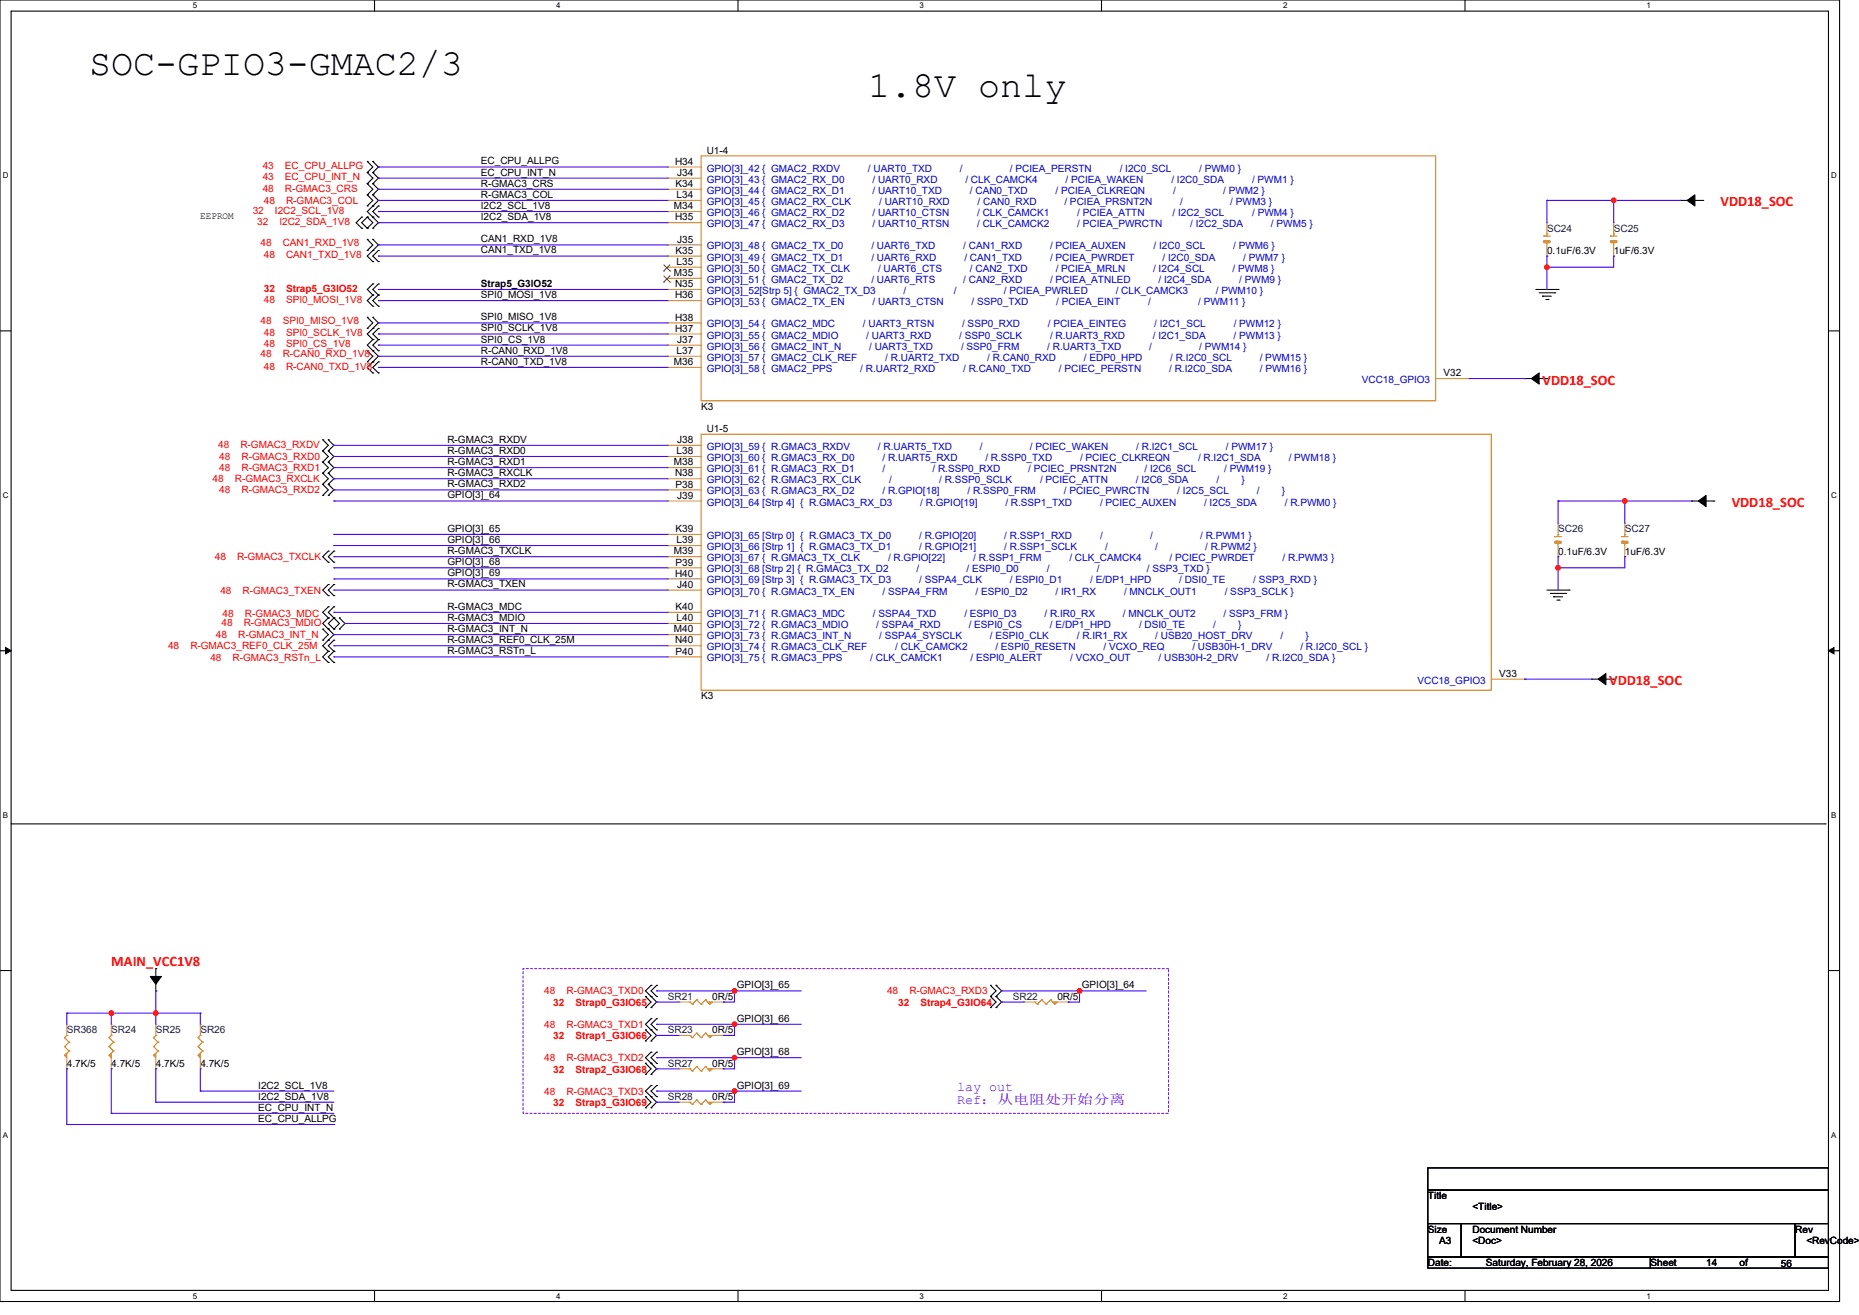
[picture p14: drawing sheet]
<svg xmlns="http://www.w3.org/2000/svg" width="297mm" height="210mm" viewBox="0 0 297 210" stroke-linecap="round" stroke-linejoin="round" font-family="sans-serif">
<defs><g id="words">
<g font-size="5.9">
<text x="14.2" y="12">SOC-GPIO3-GMAC2/3</text>
<text x="138.7" y="15.5">1.8V only</text>
</g>
<g font-size="2.3" fill="#f00">
<text x="274.9" y="33">VDD18_SOC</text>
<text x="246.4" y="61.4">VDD18_SOC</text>
<text x="276.7" y="81">VDD18_SOC</text>
<text x="257.1" y="109.4">VDD18_SOC</text>
<text x="17.8" y="154.2">MAIN_VCC1V8</text>
</g>
<g font-size="2.1" fill="#8000ff">
<text x="152.9" y="174.2">lay out</text>
<text x="152.9" y="176.3">Ref：从电阻处开始分离</text>
</g>
<g font-size="1.6" fill="#f00">
<text x="42" y="28.8">43</text>
<text x="42" y="27">43</text>
<text x="45.5" y="28.8">EC_CPU_INT_N</text>
<text x="45.5" y="27">EC_CPU_ALLPG</text>
<text x="40.4" y="34.2">32</text>
<text x="41.1" y="35.9">32</text>
<text x="42" y="30.6">48</text>
<text x="42.1" y="32.6">48</text>
<text x="43.9" y="34.2">I2C2_SCL_1V8</text>
<text x="44.6" y="35.9">I2C2_SDA_1V8</text>
<text x="45.5" y="30.6">R-GMAC3_CRS</text>
<text x="45.7" y="32.6">R-GMAC3_COL</text>
<text x="41.6" y="39.3">48</text>
<text x="42.1" y="41.3">48</text>
<text x="45.2" y="39.3">CAN1_RXD_1V8</text>
<text x="45.7" y="41.3">CAN1_TXD_1V8</text>
<text x="42.1" y="46.6">32</text>
<text x="45.7" y="46.6">Strap5_G3IO52</text>
<text x="41.6" y="51.8">48</text>
<text x="42.1" y="48.4">48</text>
<text x="42.1" y="53.7">48</text>
<text x="45.2" y="51.8">SPI0_MISO_1V8</text>
<text x="45.7" y="48.4">SPI0_MOSI_1V8</text>
<text x="45.7" y="53.7">SPI0_SCLK_1V8</text>
<text x="41.6" y="57.1">48</text>
<text x="42.1" y="55.5">48</text>
<text x="42.1" y="59">48</text>
<text x="45.2" y="57.1">R-CAN0_RXD_1V8</text>
<text x="45.7" y="55.5">SPI0_CS_1V8</text>
<text x="45.7" y="59">R-CAN0_TXD_1V8</text>
<text x="34.9" y="71.5">48</text>
<text x="38.4" y="71.5">R-GMAC3_RXDV</text>
<text x="34" y="77">48</text>
<text x="35" y="73.4">48</text>
<text x="35" y="75.2">48</text>
<text x="37.5" y="77">R-GMAC3_RXCLK</text>
<text x="38.6" y="73.4">R-GMAC3_RXD0</text>
<text x="38.6" y="75.2">R-GMAC3_RXD1</text>
<text x="35" y="78.8">48</text>
<text x="38.6" y="78.8">R-GMAC3_RXD2</text>
<text x="34.3" y="89.5">48</text>
<text x="37.9" y="89.5">R-GMAC3_TXCLK</text>
<text x="35.2" y="94.8">48</text>
<text x="38.8" y="94.8">R-GMAC3_TXEN</text>
<text x="34.5" y="101.9">48</text>
<text x="35.4" y="99.9">48</text>
<text x="35.6" y="98.5">48</text>
<text x="38" y="101.9">R-GMAC3_INT_N</text>
<text x="38.9" y="99.9">R-GMAC3_MDIO</text>
<text x="39.1" y="98.5">R-GMAC3_MDC</text>
<text x="26.9" y="103.7">48</text>
<text x="30.4" y="103.7">R-GMAC3_REF0_CLK_25M</text>
<text x="33.6" y="105.6">48</text>
<text x="37.2" y="105.6">R-GMAC3_RSTn_L</text>
<text x="86.9" y="158.8">48</text>
<text x="88.4" y="160.6">32</text>
<text x="90.5" y="158.8">R-GMAC3_TXD0</text>
<text x="91.9" y="160.6">Strap0_G3IO65</text>
<text x="141.7" y="158.8">48</text>
<text x="143.5" y="160.6">32</text>
<text x="145.3" y="158.8">R-GMAC3_RXD3</text>
<text x="147" y="160.6">Strap4_G3IO64</text>
<text x="86.9" y="164.1">48</text>
<text x="88.4" y="165.9">32</text>
<text x="90.5" y="164.1">R-GMAC3_TXD1</text>
<text x="91.9" y="165.9">Strap1_G3IO66</text>
<text x="86.9" y="169.5">48</text>
<text x="88.4" y="171.3">32</text>
<text x="90.5" y="169.5">R-GMAC3_TXD2</text>
<text x="91.9" y="171.3">Strap2_G3IO68</text>
<text x="86.9" y="174.8">48</text>
<text x="88.4" y="176.6">32</text>
<text x="90.5" y="174.8">R-GMAC3_TXD3</text>
<text x="91.9" y="176.6">Strap3_G3IO69</text>
</g>
<g font-size="1.6">
<text x="76.8" y="29.8">R-GMAC3_CRS</text>
<text x="76.8" y="28">EC_CPU_INT_N</text>
<text x="76.8" y="26.3">EC_CPU_ALLPG</text>
<text x="107.8" y="26.3">H34</text>
<text x="107.9" y="29.9">K34</text>
<text x="108.2" y="28.1">J34</text>
<text x="112.9" y="24.6">U1-4</text>
<text x="32" y="35.1">EEPROM</text>
<text x="76.8" y="33.4">I2C2_SCL_1V8</text>
<text x="76.8" y="35.1">I2C2_SDA_1V8</text>
<text x="76.8" y="31.6">R-GMAC3_COL</text>
<text x="107.7" y="33.4">M34</text>
<text x="107.8" y="35.2">H35</text>
<text x="108.1" y="31.6">L34</text>
<text x="76.8" y="38.7">CAN1_RXD_1V8</text>
<text x="76.8" y="40.5">CAN1_TXD_1V8</text>
<text x="107.9" y="40.5">K35</text>
<text x="108.2" y="38.7">J35</text>
<text x="247.2" y="40.6">0.1uF/6.3V</text>
<text x="257.8" y="40.6">1uF/6.3V</text>
<text x="76.8" y="45.8">Strap5_G3IO52</text>
<text x="76.8" y="47.6">SPI0_MOSI_1V8</text>
<text x="107.7" y="44.1">M35</text>
<text x="107.8" y="45.9">N35</text>
<text x="107.8" y="47.6">H36</text>
<text x="108.1" y="42.3">L35</text>
<text x="76.8" y="51.1">SPI0_MISO_1V8</text>
<text x="76.8" y="52.9">SPI0_SCLK_1V8</text>
<text x="107.8" y="51.2">H38</text>
<text x="107.8" y="53">H37</text>
<text x="76.8" y="54.7">SPI0_CS_1V8</text>
<text x="76.8" y="56.5">R-CAN0_RXD_1V8</text>
<text x="76.8" y="58.3">R-CAN0_TXD_1V8</text>
<text x="107.7" y="58.3">M36</text>
<text x="108.1" y="56.5">L37</text>
<text x="108.2" y="54.7">J37</text>
<text x="112" y="65.4">K3</text>
<text x="230.6" y="60.1">V32</text>
<text x="71.5" y="70.7">R-GMAC3_RXDV</text>
<text x="108.2" y="70.7">J38</text>
<text x="112.9" y="69">U1-5</text>
<text x="71.5" y="72.5">R-GMAC3_RXD0</text>
<text x="71.5" y="74.3">R-GMAC3_RXD1</text>
<text x="71.5" y="76">R-GMAC3_RXCLK</text>
<text x="71.5" y="77.8">R-GMAC3_RXD2</text>
<text x="107.7" y="74.3">M38</text>
<text x="107.8" y="76.1">N38</text>
<text x="107.9" y="77.9">P38</text>
<text x="108.1" y="72.5">L38</text>
<text x="71.5" y="79.6">GPIO[3]_64</text>
<text x="108.2" y="79.6">J39</text>
<text x="71.5" y="88.5">R-GMAC3_TXCLK</text>
<text x="71.5" y="84.9">GPIO[3]_65</text>
<text x="71.5" y="86.7">GPIO[3]_66</text>
<text x="107.7" y="88.5">M39</text>
<text x="107.9" y="85">K39</text>
<text x="108.1" y="86.8">L39</text>
<text x="248.9" y="88.6">0.1uF/6.3V</text>
<text x="259.6" y="88.6">1uF/6.3V</text>
<text x="71.5" y="93.8">R-GMAC3_TXEN</text>
<text x="71.5" y="90.3">GPIO[3]_68</text>
<text x="71.5" y="92">GPIO[3]_69</text>
<text x="107.8" y="92.1">H40</text>
<text x="107.9" y="90.3">P39</text>
<text x="108.2" y="93.9">J40</text>
<text x="71.5" y="97.4">R-GMAC3_MDC</text>
<text x="71.5" y="99.2">R-GMAC3_MDIO</text>
<text x="71.5" y="100.9">R-GMAC3_INT_N</text>
<text x="107.7" y="101">M40</text>
<text x="107.9" y="97.4">K40</text>
<text x="108.1" y="99.2">L40</text>
<text x="71.5" y="102.7">R-GMAC3_REF0_CLK_25M</text>
<text x="71.5" y="104.5">R-GMAC3_RSTn_L</text>
<text x="107.8" y="102.8">N40</text>
<text x="107.9" y="104.5">P40</text>
<text x="112" y="111.7">K3</text>
<text x="239.5" y="108.1">V33</text>
<text x="113.8" y="159.7">0R/5</text>
<text x="117.7" y="157.8">GPIO[3]_65</text>
<text x="168.9" y="159.7">0R/5</text>
<text x="172.8" y="157.8">GPIO[3]_64</text>
<text x="113.8" y="165">0R/5</text>
<text x="117.7" y="163.2">GPIO[3]_66</text>
<text x="10.7" y="170.4">4.7K/5</text>
<text x="17.8" y="170.4">4.7K/5</text>
<text x="24.9" y="170.4">4.7K/5</text>
<text x="32" y="170.4">4.7K/5</text>
<text x="41.3" y="173.8">I2C2_SCL_1V8</text>
<text x="113.8" y="170.4">0R/5</text>
<text x="117.7" y="168.5">GPIO[3]_68</text>
<text x="117.7" y="173.8">GPIO[3]_69</text>
<text x="41.3" y="175.6">I2C2_SDA_1V8</text>
<text x="41.3" y="177.4">EC_CPU_INT_N</text>
<text x="41.3" y="179.2">EC_CPU_ALLPG</text>
<text x="113.8" y="175.7">0R/5</text>
<text x="228.1" y="191.5">Title</text>
<text x="228.1" y="196.8">Size</text>
<text x="235.2" y="196.8">Document Number</text>
<text x="235.2" y="193.3">&lt;Title&gt;</text>
<text x="286.8" y="196.8">Rev</text>
<text x="228.1" y="202.2">Date:</text>
<text x="229.9" y="198.6">A3</text>
<text x="235.2" y="198.6">&lt;Doc&gt;</text>
<text x="237.4" y="202.2">Saturday, February 28, 2026</text>
<text x="263.7" y="202.2">Sheet</text>
<text x="272.6" y="202.2">14</text>
<text x="277.9" y="202.2">of</text>
<text x="284.5" y="202.4">56</text>
<text x="288.6" y="198.6">&lt;RevCode&gt;</text>
</g>
<g font-size="1.6" fill="#00c">
<text x="112.9" y="27.4">GPIO[3]_42 { GMAC2_RXDV</text>
<text x="112.9" y="29.2">GPIO[3]_43 { GMAC2_RX_D0</text>
<text x="138.7" y="27.4">/ UART0_TXD</text>
<text x="139.4" y="29.2">/ UART0_RXD</text>
<text x="153.4" y="27.4">/</text>
<text x="154.2" y="29.2">/ CLK_CAMCK4</text>
<text x="161.4" y="27.4">/ PCIEA_PERSTN</text>
<text x="170.2" y="29.2">/ PCIEA_WAKEN</text>
<text x="178.9" y="27.4">/ I2C0_SCL</text>
<text x="187.1" y="29.2">/ I2C0_SDA</text>
<text x="191.6" y="27.4">/ PWM0 }</text>
<text x="200" y="29.2">/ PWM1 }</text>
<text x="112.9" y="30.9">GPIO[3]_44 { GMAC2_RX_D1</text>
<text x="112.9" y="32.7">GPIO[3]_45 { GMAC2_RX_CLK</text>
<text x="112.9" y="34.5">GPIO[3]_46 { GMAC2_RX_D2</text>
<text x="139.4" y="30.9">/ UART10_TXD</text>
<text x="139.4" y="34.5">/ UART10_CTSN</text>
<text x="140.5" y="32.7">/ UART10_RXD</text>
<text x="155" y="30.9">/ CAN0_TXD</text>
<text x="156.1" y="34.5">/ CLK_CAMCK1</text>
<text x="156.2" y="32.7">/ CAN0_RXD</text>
<text x="168.6" y="30.9">/ PCIEA_CLKREQN</text>
<text x="170.1" y="32.7">/ PCIEA_PRSNT2N</text>
<text x="172.1" y="34.5">/ PCIEA_ATTN</text>
<text x="187.3" y="34.5">/ I2C2_SCL</text>
<text x="187.4" y="30.9">/</text>
<text x="188.6" y="32.7">/</text>
<text x="195.4" y="30.9">/ PWM2 }</text>
<text x="196.6" y="32.7">/ PWM3 }</text>
<text x="200" y="34.5">/ PWM4 }</text>
<text x="112.9" y="36.3">GPIO[3]_47 { GMAC2_RX_D3</text>
<text x="112.9" y="39.8">GPIO[3]_48 { GMAC2_TX_D0</text>
<text x="112.9" y="41.6">GPIO[3]_49 { GMAC2_TX_D1</text>
<text x="139.2" y="39.8">/ UART6_TXD</text>
<text x="139.2" y="41.6">/ UART6_RXD</text>
<text x="139.4" y="36.3">/ UART10_RTSN</text>
<text x="153.9" y="39.8">/ CAN1_RXD</text>
<text x="154.1" y="41.6">/ CAN1_TXD</text>
<text x="156.1" y="36.3">/ CLK_CAMCK2</text>
<text x="167.8" y="41.6">/ PCIEA_PWRDET</text>
<text x="167.8" y="39.8">/ PCIEA_AUXEN</text>
<text x="172.1" y="36.3">/ PCIEA_PWRCTN</text>
<text x="184.3" y="39.8">/ I2C0_SCL</text>
<text x="185.7" y="41.6">/ I2C0_SDA</text>
<text x="190.2" y="36.3">/ I2C2_SDA</text>
<text x="197" y="39.8">/ PWM6 }</text>
<text x="198.6" y="41.6">/ PWM7 }</text>
<text x="203.1" y="36.3">/ PWM5 }</text>
<text x="112.9" y="43.4">GPIO[3]_50 { GMAC2_TX_CLK</text>
<text x="112.9" y="45.2">GPIO[3]_51 { GMAC2_TX_D2</text>
<text x="112.9" y="46.9">GPIO[3]_52[Strp 5] { GMAC2_TX_D3</text>
<text x="139.2" y="45.2">/ UART6_RTS</text>
<text x="140.3" y="43.4">/ UART6_CTS</text>
<text x="144.4" y="46.9">/</text>
<text x="152.4" y="46.9">/</text>
<text x="153.9" y="45.2">/ CAN2_RXD</text>
<text x="155" y="43.4">/ CAN2_TXD</text>
<text x="160.4" y="46.9">/ PCIEA_PWRLED</text>
<text x="167.8" y="45.2">/ PCIEA_ATNLED</text>
<text x="168.7" y="43.4">/ PCIEA_MRLN</text>
<text x="178.3" y="46.9">/ CLK_CAMCK3</text>
<text x="184.2" y="43.4">/ I2C4_SCL</text>
<text x="185.1" y="45.2">/ I2C4_SDA</text>
<text x="194.3" y="46.9">/ PWM10 }</text>
<text x="196.9" y="43.4">/ PWM8 }</text>
<text x="198" y="45.2">/ PWM9 }</text>
<text x="112.9" y="48.7">GPIO[3]_53 { GMAC2_TX_EN</text>
<text x="112.9" y="52.3">GPIO[3]_54 { GMAC2_MDC</text>
<text x="137.9" y="52.3">/ UART3_RTSN</text>
<text x="139.4" y="48.7">/ UART3_CTSN</text>
<text x="153.7" y="52.3">/ SSP0_RXD</text>
<text x="155.2" y="48.7">/ SSP0_TXD</text>
<text x="167.4" y="52.3">/ PCIEA_EINTEG</text>
<text x="168.8" y="48.7">/ PCIEA_EINT</text>
<text x="183.4" y="48.7">/</text>
<text x="184.4" y="52.3">/ I2C1_SCL</text>
<text x="191.4" y="48.7">/ PWM11 }</text>
<text x="197.1" y="52.3">/ PWM12 }</text>
<text x="112.9" y="54.1">GPIO[3]_55 { GMAC2_MDIO</text>
<text x="112.9" y="55.8">GPIO[3]_56 { GMAC2_INT_N</text>
<text x="112.9" y="57.6">GPIO[3]_57 { GMAC2_CLK_REF</text>
<text x="112.9" y="59.4">GPIO[3]_58 { GMAC2_PPS</text>
<text x="137.4" y="59.4">/ R.UART2_RXD</text>
<text x="138.4" y="54.1">/ UART3_RXD</text>
<text x="138.9" y="55.8">/ UART3_TXD</text>
<text x="141.4" y="57.6">/ R.UART2_TXD</text>
<text x="153.3" y="54.1">/ SSP0_SCLK</text>
<text x="153.5" y="55.8">/ SSP0_FRM</text>
<text x="153.9" y="59.4">/ R.CAN0_TXD</text>
<text x="157.7" y="57.6">/ R.CAN0_RXD</text>
<text x="167.3" y="55.8">/ R.UART3_TXD</text>
<text x="167.8" y="54.1">/ R.UART3_RXD</text>
<text x="169.2" y="59.4">/ PCIEC_PERSTN</text>
<text x="173.2" y="57.6">/ EDP0_HPD</text>
<text x="183.6" y="55.8">/</text>
<text x="184.2" y="54.1">/ I2C1_SDA</text>
<text x="186.8" y="59.4">/ R.I2C0_SDA</text>
<text x="187" y="57.6">/ R.I2C0_SCL</text>
<text x="191.6" y="55.8">/ PWM14 }</text>
<text x="197.1" y="54.1">/ PWM13 }</text>
<text x="201.3" y="57.6">/ PWM15 }</text>
<text x="201.3" y="59.4">/ PWM16 }</text>
<text x="217.6" y="61.2">VCC18_GPIO3</text>
<text x="112.9" y="71.8">GPIO[3]_59 { R.GMAC3_RXDV</text>
<text x="140.3" y="71.8">/ R.UART5_TXD</text>
<text x="156.6" y="71.8">/</text>
<text x="164.6" y="71.8">/ PCIEC_WAKEN</text>
<text x="181.5" y="71.8">/ R.I2C1_SCL</text>
<text x="195.9" y="71.8">/ PWM17 }</text>
<text x="112.9" y="73.6">GPIO[3]_60 { R.GMAC3_RX_D0</text>
<text x="112.9" y="75.4">GPIO[3]_61 { R.GMAC3_RX_D1</text>
<text x="112.9" y="77.2">GPIO[3]_62 { R.GMAC3_RX_CLK</text>
<text x="141" y="73.6">/ R.UART5_RXD</text>
<text x="141" y="75.4">/</text>
<text x="142.1" y="77.2">/</text>
<text x="149" y="75.4">/ R.SSP0_RXD</text>
<text x="150.1" y="77.2">/ R.SSP0_SCLK</text>
<text x="157.4" y="73.6">/ R.SSP0_TXD</text>
<text x="164.3" y="75.4">/ PCIEC_PRSNT2N</text>
<text x="166.2" y="77.2">/ PCIEC_ATTN</text>
<text x="172.6" y="73.6">/ PCIEC_CLKREQN</text>
<text x="181.5" y="77.2">/ I2C6_SDA</text>
<text x="182.9" y="75.4">/ I2C6_SCL</text>
<text x="191.4" y="73.6">/ R.I2C1_SDA</text>
<text x="194.3" y="77.2">/</text>
<text x="195.6" y="75.4">/ PWM19 }</text>
<text x="198.4" y="77.2">}</text>
<text x="205.9" y="73.6">/ PWM18 }</text>
<text x="112.9" y="79">GPIO[3]_63 { R.GMAC3_RX_D2</text>
<text x="112.9" y="80.7">GPIO[3]_64 [Strp 4] { R.GMAC3_RX_D3</text>
<text x="141" y="79">/ R.GPIO[18]</text>
<text x="147" y="80.7">/ R.GPIO[19]</text>
<text x="154.6" y="79">/ R.SSP0_FRM</text>
<text x="160.6" y="80.7">/ R.SSP1_TXD</text>
<text x="170" y="79">/ PCIEC_PWRCTN</text>
<text x="175.7" y="80.7">/ PCIEC_AUXEN</text>
<text x="188.1" y="79">/ I2C5_SCL</text>
<text x="192.4" y="80.7">/ I2C5_SDA</text>
<text x="200.8" y="79">/</text>
<text x="204.8" y="79">}</text>
<text x="205.3" y="80.7">/ R.PWM0 }</text>
<text x="112.9" y="86.1">GPIO[3]_65 [Strp 0] { R.GMAC3_TX_D0</text>
<text x="112.9" y="87.8">GPIO[3]_66 [Strp 1] { R.GMAC3_TX_D1</text>
<text x="112.9" y="89.6">GPIO[3]_67 { R.GMAC3_TX_CLK</text>
<text x="141.9" y="89.6">/ R.GPIO[22]</text>
<text x="146.9" y="86.1">/ R.GPIO[20]</text>
<text x="146.9" y="87.8">/ R.GPIO[21]</text>
<text x="155.5" y="89.6">/ R.SSP1_FRM</text>
<text x="160.5" y="86.1">/ R.SSP1_RXD</text>
<text x="160.5" y="87.8">/ R.SSP1_SCLK</text>
<text x="170.9" y="89.6">/ CLK_CAMCK4</text>
<text x="175.7" y="86.1">/</text>
<text x="176.5" y="87.8">/</text>
<text x="183.7" y="86.1">/</text>
<text x="184.5" y="87.8">/</text>
<text x="186.9" y="89.6">/ PCIEC_PWRDET</text>
<text x="191.7" y="86.1">/ R.PWM1 }</text>
<text x="192.6" y="87.8">/ R.PWM2 }</text>
<text x="204.9" y="89.6">/ R.PWM3 }</text>
<text x="112.9" y="91.4">GPIO[3]_68 [Strp 2] { R.GMAC3_TX_D2</text>
<text x="112.9" y="93.2">GPIO[3]_69 [Strp 3] { R.GMAC3_TX_D3</text>
<text x="112.9" y="95">GPIO[3]_70 { R.GMAC3_TX_EN</text>
<text x="141" y="95">/ SSPA4_FRM</text>
<text x="146.4" y="91.4">/</text>
<text x="146.9" y="93.2">/ SSPA4_CLK</text>
<text x="154.4" y="91.4">/ ESPI0_D0</text>
<text x="155.8" y="95">/ ESPI0_D2</text>
<text x="161.4" y="93.2">/ ESPI0_D1</text>
<text x="167.2" y="91.4">/</text>
<text x="168.7" y="95">/ IR1_RX</text>
<text x="174.2" y="93.2">/ E/DP1_HPD</text>
<text x="175.2" y="91.4">/</text>
<text x="179.6" y="95">/ MNCLK_OUT1</text>
<text x="183.2" y="91.4">/ SSP3_TXD }</text>
<text x="188.4" y="93.2">/ DSI0_TE</text>
<text x="195.7" y="95">/ SSP3_SCLK }</text>
<text x="200.2" y="93.2">/ SSP3_RXD }</text>
<text x="112.9" y="98.5">GPIO[3]_71 { R.GMAC3_MDC</text>
<text x="112.9" y="100.3">GPIO[3]_72 { R.GMAC3_MDIO</text>
<text x="139.5" y="98.5">/ SSPA4_TXD</text>
<text x="140" y="100.3">/ SSPA4_RXD</text>
<text x="154.1" y="98.5">/ ESPI0_D3</text>
<text x="154.8" y="100.3">/ ESPI0_CS</text>
<text x="166.9" y="98.5">/ R.IR0_RX</text>
<text x="167.7" y="100.3">/ E/DP1_HPD</text>
<text x="179.4" y="98.5">/ MNCLK_OUT2</text>
<text x="182" y="100.3">/ DSI0_TE</text>
<text x="193.8" y="100.3">/</text>
<text x="195.5" y="98.5">/ SSP3_FRM }</text>
<text x="197.8" y="100.3">}</text>
<text x="112.9" y="102.1">GPIO[3]_73 { R.GMAC3_INT_N</text>
<text x="112.9" y="103.8">GPIO[3]_74 { R.GMAC3_CLK_REF</text>
<text x="112.9" y="105.6">GPIO[3]_75 { R.GMAC3_PPS</text>
<text x="139" y="105.6">/ CLK_CAMCK1</text>
<text x="140.5" y="102.1">/ SSPA4_SYSCLK</text>
<text x="143" y="103.8">/ CLK_CAMCK2</text>
<text x="155" y="105.6">/ ESPI0_ALERT</text>
<text x="158.2" y="102.1">/ ESPI0_CLK</text>
<text x="159" y="103.8">/ ESPI0_RESETN</text>
<text x="171" y="105.6">/ VCXO_OUT</text>
<text x="172" y="102.1">/ R.IR1_RX</text>
<text x="176.3" y="103.8">/ VCXO_REQ</text>
<text x="184.6" y="102.1">/ USB20_HOST_DRV</text>
<text x="185.1" y="105.6">/ USB30H-2_DRV</text>
<text x="190.5" y="103.8">/ USB30H-1_DRV</text>
<text x="202.3" y="105.6">/ R.I2C0_SDA }</text>
<text x="204.6" y="102.1">/</text>
<text x="207.7" y="103.8">/ R.I2C0_SCL }</text>
<text x="208.6" y="102.1">}</text>
<text x="226.5" y="109.2">VCC18_GPIO3</text>
</g>
<g font-size="1.6" fill="#004040">
<text x="247.2" y="37">SC24</text>
<text x="257.8" y="37">SC25</text>
<text x="248.9" y="85">SC26</text>
<text x="259.6" y="85">SC27</text>
<text x="106.7" y="159.7">SR21</text>
<text x="161.8" y="159.7">SR22</text>
<text x="10.7" y="165">SR368</text>
<text x="17.8" y="165">SR24</text>
<text x="24.9" y="165">SR25</text>
<text x="32" y="165">SR26</text>
<text x="106.7" y="165">SR23</text>
<text x="106.7" y="170.4">SR27</text>
<text x="106.7" y="175.7">SR28</text>
</g>
<g font-size="1.3">
<text x="30.8" y="1.3">5</text>
<text x="88.9" y="1.3">4</text>
<text x="146.9" y="1.3">3</text>
<text x="205" y="1.3">2</text>
<text x="263.1" y="1.3">1</text>
<text x=".4" y="28.5">D</text>
<text x="292.5" y="28.5">D</text>
<text x=".4" y="79.5">C</text>
<text x="292.5" y="79.5">C</text>
<text x=".4" y="130.6">B</text>
<text x="292.5" y="130.6">B</text>
<text x=".4" y="181.7">A</text>
<text x="292.5" y="181.7">A</text>
<text x="30.8" y="207.4">5</text>
<text x="88.9" y="207.4">4</text>
<text x="146.9" y="207.4">3</text>
<text x="205" y="207.4">2</text>
<text x="263.1" y="207.4">1</text>
</g>
</g></defs>
<path d="M0 0h293.9v207.8h-293.9zM1.8 1.8h290.3v204.3h-290.3z" fill="none" stroke="#000" stroke-width=".17"/>
<g fill="#fff">
<path d="M30.8 .2h.7v1.4h-.7z"/>
<path d="M30.8 206.2h.7v1.5h-.7z"/>
</g>
<path d="M59.8 0v1.8M59.8 206.1v1.7" fill="none" stroke="#000" stroke-width=".17"/>
<g fill="#fff">
<path d="M88.9 .2h.7v1.4h-.7z"/>
<path d="M88.9 206.2h.7v1.5h-.7z"/>
</g>
<path d="M117.9 0v1.8M117.9 206.1v1.7" fill="none" stroke="#000" stroke-width=".17"/>
<g fill="#fff">
<path d="M146.9 .2h.7v1.4h-.7z"/>
<path d="M146.9 206.2h.7v1.5h-.7z"/>
</g>
<path d="M176 0v1.8M176 206.1v1.7" fill="none" stroke="#000" stroke-width=".17"/>
<g fill="#fff">
<path d="M205 .2h.7v1.4h-.7z"/>
<path d="M205 206.2h.7v1.5h-.7z"/>
</g>
<path d="M234.1 0v1.8M234.1 206.1v1.7" fill="none" stroke="#000" stroke-width=".17"/>
<g fill="#fff">
<path d="M263.1 .2h.7v1.4h-.7z"/>
<path d="M263.1 206.2h.7v1.5h-.7z"/>
<path d="M.4 27.3h1v1.4h-1z"/>
<path d="M292.6 27.3h.9v1.4h-.9z"/>
<path d="M.4 78.4h1v1.4h-1z"/>
<path d="M292.6 78.4h.9v1.4h-.9z"/>
</g>
<path d="M0 52.8h1.8M292.1 52.8h1.8" fill="none" stroke="#000" stroke-width=".17"/>
<g fill="#fff">
<path d="M.4 129.4h.9v1.5h-.9z"/>
<path d="M292.6 129.4h.8v1.5h-.8z"/>
</g>
<path d="M0 103.9h1.8M292.1 103.9h1.8" fill="none" stroke="#000" stroke-width=".17"/>
<path d="M.9 103.4l.9 .5-.9 .5zM292.1 103.9l.9-.5v1z" fill="#000" stroke="#000" stroke-width=".16"/>
<g fill="#fff">
<path d="M.4 180.5h.9v1.4h-.9z"/>
<path d="M292.6 180.5h.8v1.4h-.8z"/>
</g>
<g fill="none" stroke="#000" stroke-width=".17">
<path d="M57.8 36.4h.1M57.8 34.7h.1M57.8 34.7l-.9 .9 .9 .8M58.7 36.4h.1M58.7 34.7h.1M58.7 31.1h.1M58.7 29.3h.1M58.7 32.9h.1M58.7 27.6h.1M58.7 38.2h.1M58.7 25.8h.1M58.7 34.7l-.9 .9 .9 .8"/>
<path d="M58.7 34.7l.9 .9-.9 .8M58.7 29.3l.9 .9-.9 .9M58.7 31.1l.9 .9-.9 .9M58.7 27.6l.9 .8-.9 .9M58.7 38.2l.9 .9-.9 .9M58.7 25.8l.9 .9-.9 .9M59.6 36.4h.1M59.6 34.7h.1M59.6 32.9h.1M59.6 29.3h.1M59.6 31.1h.1M59.6 27.6h.1"/>
<path d="M59.6 38.2h.1M59.6 25.8h.1M59.6 38.2l.9 .9-1.8 1.8 .9 .9M59.6 31.1l.9 .9-1.8 1.8 1.8 1.8-.9 .8M59.6 29.3l.9 .9-.9 .9M59.6 27.6l.9 .8-.9 .9M59.6 25.8l.9 .9-.9 .9M60.5 32.9h.1M60.5 34.7h.1M60.5 32.9l-.9 .9 .9 .9M268.5 32h.1M268.5 32h1.2"/>
<path d="M270.1 32h1.9M272 32h.1M58.7 50.7h.1M58.7 52.5h.1M58.7 56h.1M58.7 57.8h.1M58.7 40h.1M58.7 50.7l.9 .9-.9 .9M58.7 56l.9 .9-.9 .9M59.6 45.3h.1M59.6 47.1h.1M59.6 48.9h.1"/>
<path d="M59.6 52.5h.1M59.6 50.7h.1M59.6 54.2h.1M59.6 56h.1M59.6 57.8h.1M59.6 59.6h.1M59.6 40h.1M59.6 41.8h.1M59.6 45.3l-.9 .9 .9 .9M59.6 47.1l-.9 .9 .9 .9M59.6 50.7l.9 .9-1.8 1.7 .9 .9M59.6 54.2l-.9 .9 1.8 1.8-1.8 1.8 .9 .9"/>
<path d="M60.5 45.3h.1M60.5 47.1h.1M60.5 48.9h.1M60.5 52.5h.1M60.5 54.2h.1M60.5 56h.1M60.5 57.8h.1M60.5 59.6h.1M60.5 40h.1M60.5 41.8h.1M60.5 45.3l-.9 .9 .9 .9M60.5 47.1l-.9 .9 .9 .9"/>
<path d="M60.5 52.5l-.9 .8 .9 .9M60.5 54.2l-.9 .9 .9 .9M60.5 57.8l-.9 .9 .9 .9M60.5 40l-.9 .9 .9 .9M245.4 46.2h3.5M245.9 46.8h2.5M246.4 47.3h.1M246.4 47.3h1.5M247 47.8h.3M247.3 47.8h.1M248.4 46.8h.1M248.9 46.2h.1"/>
<path d="M51.6 72h.1M51.6 70.2h.1M51.6 73.8h.1M51.6 75.6h.1M51.6 77.3h.1M51.6 79.1h.1M51.6 70.2l.9 .9-.9 .9M51.6 72l.9 .9-.9 .9M51.6 73.8l.9 .9-.9 .9M51.6 75.6l.9 .9-.9 .8M51.6 77.3l.9 .9-.9 .9M52.5 70.2h.1"/>
<path d="M52.5 72h.1M52.5 73.8h.1M52.5 75.6h.1M52.5 77.3h.1M52.5 79.1h.1M52.5 70.2l.8 .9-.8 .9M52.5 72l.8 .9-.8 .9M52.5 73.8l.8 .9-.8 .9M52.5 75.6l.8 .9-.8 .8M52.5 77.3l.8 .9-.8 .9M243.6 60.5h.1M243.6 60.5h1.2"/>
<path d="M245.2 60.5h1.9M247.1 60.5h.1M52.5 89.8h.1M52.5 88h.1M52.5 95.1h.1M52.5 93.3h.1M52.5 98.7h.1M52.5 96.9h.1M52.5 88l-.9 .9 .9 .9M52.5 93.3l-.9 .9 .9 .9M52.5 96.9l-.9 .9 .9 .9M52.5 98.7l-.9 .9 1.7 1.7-1.7 1.8 .9 .9"/>
<path d="M53.3 89.8h.1M53.3 88h.1M53.3 95.1h.1M53.3 93.3h.1M53.3 98.7h.1M53.3 96.9h.1M53.3 88l-.8 .9 .8 .9M53.3 93.3l-.8 .9 .8 .9M53.3 96.9l-.8 .9 1.7 1.8-.9 .9M53.3 98.7l-.8 .9 .8 .9M54.2 98.7h.1M54.2 98.7l.9 .9-.9 .9"/>
<path d="M247.1 94.2h3.6M247.7 94.8h2.5M248.2 95.3h.1M248.2 95.3h1.4M248.7 95.8h.4M249.1 95.8h.1M250.2 94.8h.1M250.7 94.2h.1M270.3 80h.1M270.3 80h1.2M271.9 80h1.9M273.8 80h.1"/>
<path d="M51.6 102.2h.1M51.6 100.5h.1M51.6 100.5l.9 .8-.9 .9M52.5 104h.1M52.5 105.8h.1M52.5 100.5h.1M52.5 102.2h.1M52.5 104l-.9 .9 .9 .9M53.3 104h.1M53.3 105.8h.1M53.3 100.5h.1M53.3 102.2h.1"/>
<path d="M53.3 104l-.8 .9 .8 .9M53.3 102.2l-.8 .9 .8 .9M54.2 100.5h.1M254.3 108.5h.1M254.3 108.5h1.2M255.9 108.5h1.9M257.8 108.5h.1M1.8 131.6h289.8M291.6 131.6h.1M0 155h1.8M24.9 158.2h.1M24.9 154.7h.1"/>
<path d="M24.9 154.7v1.9M24.9 157v1.2M103.1 159.1h.1M103.1 159.1l.9 .9-.9 .9M104 159.1h.1M104 157.4h.1M104 157.4l-.9 .8 1.8 1.8-.9 .9M104.9 159.1h.1M104.9 157.4h.1M104.9 157.4l-.9 .8 .9 .9M158.2 159.1h.1M158.2 157.4h.1"/>
<path d="M158.2 157.4l.9 .8-.9 .9M158.2 159.1l.9 .9-.9 .9M159.1 157.4h.1M159.1 159.1h.1M159.1 157.4l.9 .8-.9 .9M159.1 159.1l.9 .9-.9 .9M292.1 155h1.8M103.1 160.9h.1M103.1 166.2h.1M103.1 164.5h.1M103.1 171.6h.1M103.1 169.8h.1"/>
<path d="M103.1 176.9h.1M103.1 175.1h.1M103.1 164.5l.9 .9-.9 .8M103.1 169.8l.9 .9-.9 .9M103.1 175.1l.9 .9-.9 .9M104 164.5h.1M104 162.7h.1M104 169.8h.1M104 168h.1M104 175.1h.1M104 173.4h.1M104 160.9h.1"/>
<path d="M104 166.2h.1M104 171.6h.1M104 176.9h.1M104 162.7l-.9 .9 1.8 1.8-.9 .8M104 168l-.9 .9 1.8 1.8-.9 .9M104 173.4l-.9 .8 1.8 1.8-.9 .9M104.9 164.5h.1M104.9 162.7h.1M104.9 169.8h.1M104.9 168h.1M104.9 175.1h.1M104.9 173.4h.1"/>
<path d="M104.9 162.7l-.9 .9 .9 .9M104.9 168l-.9 .9 .9 .9M104.9 173.4l-.9 .8 .9 .9M158.2 160.9h.1M159.1 160.9h.1M228.1 186.5h64v3.6h-64zM228.1 190.1h64v5.3h-64zM228.1 195.4h5.3v5.3h-5.3zM233.4 195.4h53.4v5.3h-53.4zM286.8 195.4h5.3v5.3h-5.3zM228.1 200.7h35.6v1.8h-35.6zM263.7 200.7h28.4v1.8h-28.4z"/>
</g>
<path d="M83.6 154.7h103.1v23.1h-103.1z" fill="none" stroke="#8000ff" stroke-width=".17" stroke-dasharray=".3 .3"/>
<g fill="#000" stroke="#000" stroke-width=".17">
<path d="M269.5 32l1.3-.9v1.8z" fill-rule="evenodd"/>
<path d="M244.7 60.5l1.2-.9v1.7z" fill-rule="evenodd"/>
<path d="M271.3 80l1.3-.9v1.8z" fill-rule="evenodd"/>
<path d="M255.3 108.5l1.3-.9v1.7z" fill-rule="evenodd"/>
<path d="M24 155.9h1.8l-.9 1.3z" fill-rule="evenodd"/>
</g>
<g fill="none" stroke="#cc8006" stroke-width=".17">
<path d="M248.4 85.7h.1M248.4 85.7h1M248.9 86.6h.1M248.9 85.3h.1M248.9 85.3v.4M248.9 86.6v.5M24.5 167.1h.1M24.5 165.7h.1M24.5 167.1l.8 .7M24.5 165.7l.8 .7M24.9 165.4h.1M24.9 165.4l-.4 .3"/>
<path d="M25.3 166.4h.1M25.3 167.8h.1M25.3 166.4l-.8 .7M25.3 167.8l-.8 .8"/>
</g>
<path d="M24.5 168.6l.4-.4v.7z" fill-rule="evenodd" fill="#cc8006" stroke="#cc8006" stroke-width=".17"/>
<path d="M24.9 170.7h.1M24.9 163.6h.1M24.9 163.6v1.8M24.9 168.9v1.8" fill="none" stroke="#a84" stroke-width=".17"/>
<path d="M248.6 86.6h.7" fill="none" stroke="#cc8006" stroke-width=".53"/>
<circle cx="248.6" cy="86.6" r=".26" fill="#cc8006"/>
<g fill="none" stroke="#a84" stroke-width=".17">
<path d="M106.7 26.7h.1M106.7 28.4h.1M106.7 30.2h.1M106.7 32h.1M106.7 33.8h.1M106.7 35.6h.1M106.7 39.1h.1M106.7 26.7h5.3M106.7 28.4h5.3M106.7 30.2h5.3M106.7 32h5.3M106.7 33.8h5.3"/>
<path d="M106.7 35.6h5.3M106.7 39.1h5.3M106.7 40.9h.1M106.7 42.7h.1M106.7 44.4h.1M106.7 46.2h.1M106.7 48h.1M106.7 51.6h.1M106.7 53.3h.1M106.7 55.1h.1M106.7 56.9h.1M106.7 58.7h.1"/>
<path d="M106.7 40.9h5.3M106.7 42.7h5.3M106.7 44.4h5.3M106.7 46.2h5.3M106.7 48h5.3M106.7 51.6h5.3M106.7 53.3h5.3M106.7 55.1h5.3M106.7 56.9h5.3M106.7 58.7h5.3M229.4 60.5h5.3M234.7 60.5h.1"/>
<path d="M248.9 88.9h.1M248.9 83.6h.1M248.9 83.6v1.7M248.9 87.1v1.8M10.7 170.7h.1M10.7 163.6h.1M10.7 163.6v1.8M10.7 168.9v1.8M32 170.7h.1M32 163.6h.1M32 163.6v1.8M32 168.9v1.8"/>
<path d="M108.5 160h.1M108.5 165.4h.1M108.5 160h1.7M108.5 165.4h1.7M113.8 160h1.8M113.8 165.4h1.8M115.6 160h.1M115.6 165.4h.1M163.6 160h.1M163.6 160h1.8M168.9 160h1.8M170.7 160h.1"/>
</g>
<g fill="none" stroke="#cc8006" stroke-width=".17">
<path d="M112 24.9h117.4v39.1h-117.4zM257.3 37.7h.1M257.3 37.7h1M257.8 38.6h.1M257.8 37.3h.1M257.8 37.3v.4M257.8 38.6v.5M111.3 159.7h.1M111.3 159.7l.7 .7M111.3 159.7l-.7 .7M112.7 159.7h.1M112.7 159.7l-.7 .7"/>
<path d="M112.7 159.7l.7 .7M166.4 159.7h.1M166.4 159.7l.7 .7M166.4 159.7l-.7 .7M167.8 159.7h.1M167.8 159.7l-.7 .7M167.8 159.7l.8 .7M10.3 167.1h.1M10.3 165.7h.1M10.3 167.1l.7 .7M10.3 165.7l.7 .7M10.7 165.4h.1"/>
<path d="M10.7 165.4l-.4 .3M11 166.4h.1M11 167.8h.1M11 166.4l-.7 .7M11 167.8l-.7 .8M31.6 167.1h.1M31.6 165.7h.1M31.6 167.1l.8 .7M31.6 165.7l.8 .7M32 165.4h.1M32 165.4l-.4 .3M32.4 166.4h.1"/>
<path d="M32.4 167.8h.1M32.4 166.4l-.8 .7M32.4 167.8l-.8 .8M110.2 160h.1M110.2 165.4h.1M110.2 160l.4 .4M110.2 165.4l.4 .3M110.6 160.4h.1M110.6 165.7h.1M111.3 165h.1M111.3 165l.7 .7M111.3 165l-.7 .7"/>
<path d="M112 160.4h.1M112 165.7h.1M112.7 165h.1M112.7 165l-.7 .7M112.7 165l.7 .7M165.4 160h.1M165.4 160l.3 .4M165.7 160.4h.1M167.1 160.4h.1"/>
</g>
<g fill="#cc8006" stroke="#cc8006" stroke-width=".17">
<path d="M10.3 168.6l.4-.4v.7z" fill-rule="evenodd"/>
<path d="M113.1 160h.7l-.4 .4z" fill-rule="evenodd"/>
<path d="M31.6 168.6l.4-.4v.7z" fill-rule="evenodd"/>
<path d="M168.2 160h.7l-.3 .4z" fill-rule="evenodd"/>
<path d="M113.1 165.4h.7l-.4 .3z" fill-rule="evenodd"/>
</g>
<path d="M106 43.3h.1M106 45.1h.1M106 42.3l1.1 1M106 44l1.1 1.1M107.1 43.3h.1M107.1 45.1h.1M107.1 42.3l-1.1 1M107.1 44l-1.1 1.1" fill="none" stroke="#804000" stroke-width=".16"/>
<path d="M257.5 38.6h.7" fill="none" stroke="#cc8006" stroke-width=".53"/>
<circle cx="257.5" cy="38.6" r=".26" fill="#cc8006"/>
<path d="M257.8 35.6h.1M257.8 35.6v1.7M257.8 39.1v1.8M257.8 40.9h.1" fill="none" stroke="#a84" stroke-width=".17"/>
<path d="M246.6 37.7h.1M246.6 37.7h1.1M247.1 38.6h.1M247.1 37.3h.1M247.1 37.3v.4M247.1 38.6v.5" fill="none" stroke="#cc8006" stroke-width=".17"/>
<path d="M246.8 38.6h.7" fill="none" stroke="#cc8006" stroke-width=".53"/>
<circle cx="246.8" cy="38.6" r=".26" fill="#cc8006"/>
<path d="M247.1 35.6h.1M247.1 35.6v1.7M247.1 39.1v1.8M247.1 40.9h.1M17.8 170.7h.1M17.8 163.6h.1M17.8 163.6v1.8M17.8 168.9v1.8M108.5 170.7h.1M108.5 170.7h1.7M113.8 170.7h1.8M115.6 170.7h.1" fill="none" stroke="#a84" stroke-width=".17"/>
<g fill="none" stroke="#cc8006" stroke-width=".17">
<path d="M259.1 85.7h.1M259.1 85.7h1M259.6 86.6h.1M259.6 85.3h.1M259.6 85.3v.4M259.6 86.6v.5M17.4 167.1h.1M17.4 165.7h.1M17.4 167.1l.7 .7M17.4 165.7l.7 .7M17.8 165.4h.1M17.8 165.4l-.4 .3"/>
<path d="M18.1 166.4h.1M18.1 167.8h.1M18.1 166.4l-.7 .7M18.1 167.8l-.7 .8M110.2 170.7h.1M110.2 170.7l.4 .3M110.6 171h.1M111.3 170.3h.1M111.3 170.3l.7 .7M111.3 170.3l-.7 .7M112 171h.1M112.7 170.3h.1"/>
<path d="M112.7 170.3l-.7 .7M112.7 170.3l.7 .7"/>
</g>
<g fill="#cc8006" stroke="#cc8006" stroke-width=".17">
<path d="M113.1 170.7h.7l-.4 .3z" fill-rule="evenodd"/>
<path d="M17.4 168.6l.4-.4v.7z" fill-rule="evenodd"/>
</g>
<path d="M259.2 86.6h.7" fill="none" stroke="#cc8006" stroke-width=".53"/>
<circle cx="259.2" cy="86.6" r=".26" fill="#cc8006"/>
<g fill="none" stroke="#a84" stroke-width=".17">
<path d="M106.7 71.1h.1M106.7 72.9h.1M106.7 74.7h.1M106.7 76.5h.1M106.7 78.2h.1M106.7 71.1h5.3M106.7 72.9h5.3M106.7 74.7h5.3M106.7 76.5h5.3M106.7 78.2h5.3M106.7 80h.1M106.7 85.3h.1"/>
<path d="M106.7 87.1h.1M106.7 88.9h.1M106.7 90.7h.1M106.7 92.5h.1M106.7 94.2h.1M106.7 97.8h.1M106.7 99.6h.1M106.7 80h5.3M106.7 85.3h5.3M106.7 87.1h5.3M106.7 88.9h5.3M106.7 90.7h5.3"/>
<path d="M106.7 92.5h5.3M106.7 94.2h5.3M106.7 97.8h5.3M106.7 99.6h5.3M259.6 88.9h.1M259.6 83.6h.1M259.6 83.6v1.7M259.6 87.1v1.8M106.7 101.3h.1M106.7 103.1h.1M106.7 104.9h.1M106.7 101.3h5.3"/>
<path d="M106.7 103.1h5.3M106.7 104.9h5.3M238.3 108.5h5.3M243.6 108.5h.1M108.5 176h.1M108.5 176h1.7M113.8 176h1.8M115.6 176h.1"/>
</g>
<path d="M112 69.3h126.3v40.9h-126.3zM110.2 176h.1M110.2 176l.4 .4M110.6 176.4h.1M111.3 175.7h.1M111.3 175.7l.7 .7M111.3 175.7l-.7 .7M112 176.4h.1M112.7 175.7h.1M112.7 175.7l-.7 .7M112.7 175.7l.7 .7" fill="none" stroke="#cc8006" stroke-width=".17"/>
<path d="M113.1 176h.7l-.4 .4z" fill-rule="evenodd" fill="#cc8006" stroke="#cc8006" stroke-width=".17"/>
<g fill="none" stroke="#4200ff" stroke-width=".17">
<path d="M60.5 33.8h.1M60.5 35.6h.1M60.5 30.2h.1M60.5 32h.1M60.5 28.4h.1M60.5 39.1h.1M60.5 26.7h.1M60.5 33.8h46.2M60.5 35.6h46.2M60.5 30.2h46.2M60.5 32h46.2M60.5 28.4h46.2"/>
<path d="M60.5 39.1h46.2M60.5 26.7h46.2M247.1 32h.1M247.1 32h21.4M247.1 32v3.6M257.8 32h.1M257.8 32v3.6M60.5 46.2h.1M60.5 48h.1M60.5 51.6h.1M60.5 53.3h.1M60.5 55.1h.1"/>
<path d="M60.5 56.9h.1M60.5 58.7h.1M60.5 40.9h.1M60.5 46.2h46.2M60.5 48h46.2M60.5 51.6h46.2M60.5 53.3h46.2M60.5 55.1h46.2M60.5 56.9h46.2M60.5 58.7h46.2M60.5 40.9h46.2M247.1 40.9h.1"/>
<path d="M247.1 42.7h.1M247.1 40.9v5.3M257.8 40.9h.1M257.8 40.9v1.8h-10.7M53.3 71.1h.1M53.3 72.9h.1M53.3 74.7h.1M53.3 76.5h.1M53.3 78.2h.1M53.3 71.1h53.4M53.3 72.9h53.4M53.3 74.7h53.4"/>
<path d="M53.3 76.5h53.4M53.3 78.2h53.4M234.7 60.5h8.9M243.6 60.5h.1M53.3 88.9h.1M53.3 94.2h.1M53.3 97.8h.1M53.3 80h.1M53.3 85.3h.1M53.3 87.1h.1M53.3 90.7h.1M53.3 92.5h.1"/>
<path d="M53.3 88.9h53.4M53.3 94.2h53.4M53.3 97.8h53.4M53.3 80h53.4M53.3 85.3h53.4M53.3 87.1h53.4M53.3 90.7h53.4M53.3 92.5h53.4M55.1 99.6h.1M55.1 99.6h51.6M248.9 80h.1M248.9 88.9h.1"/>
<path d="M248.9 90.7h.1M248.9 80h21.4M248.9 80v3.6M248.9 88.9v5.3M259.6 80h.1M259.6 88.9h.1M259.6 88.9v1.8h-10.7M259.6 80v3.6M53.3 101.3h.1M53.3 103.1h.1M53.3 104.9h.1M53.3 101.3h53.4"/>
<path d="M53.3 103.1h53.4M53.3 104.9h53.4M243.6 108.5h.1M243.6 108.5h10.7M24.9 158.2h.1M24.9 158.2v5.4M104.9 158.2h.1M104.9 158.2h23.1M117.3 158.2h.1M117.3 158.2v1.8h-1.7M160 158.2h.1M160 158.2h23.1"/>
<path d="M172.5 158.2h.1M172.5 158.2v1.8h-1.8M10.7 170.7h.1M10.7 161.8h.1M10.7 161.8h21.3M10.7 170.7v8.9h42.6M10.7 161.8v1.8M17.8 170.7h.1M17.8 177.8h.1M17.8 161.8h.1M17.8 161.8v1.8M17.8 170.7v7.1"/>
<path d="M17.8 177.8h35.5M24.9 161.8h.1M24.9 170.7h.1M24.9 176h.1M24.9 170.7v5.3M24.9 176h28.4M32 161.8h.1M32 170.7h.1M32 174.2h.1M32 174.2h21.3M32 161.8v1.8M32 170.7v3.5"/>
<path d="M53.3 179.6h.1M104.9 163.6h.1M104.9 168.9h.1M104.9 174.2h.1M104.9 160h.1M104.9 165.4h.1M104.9 170.7h.1M104.9 176h.1M104.9 163.6h23.1M104.9 168.9h23.1M104.9 174.2h23.1M104.9 176h3.6"/>
<path d="M104.9 160h3.6M104.9 165.4h3.6M104.9 170.7h3.6M115.6 160h.1M115.6 165.4h.1M115.6 170.7h.1M115.6 176h.1M117.3 163.6h.1M117.3 168.9h.1M117.3 174.2h.1M117.3 163.6v1.8h-1.7M117.3 168.9v1.8h-1.7"/>
<path d="M117.3 174.2v1.8h-1.7M160 160h.1M160 160h3.6M170.7 160h.1"/>
</g>
<g fill="#f00" stroke="#f00" stroke-width=".17">
<circle cx="172.5" cy="158.2" r=".35"/>
<circle cx="117.3" cy="158.2" r=".35"/>
<circle cx="117.3" cy="163.6" r=".35"/>
<circle cx="117.3" cy="168.9" r=".35"/>
<circle cx="117.3" cy="174.2" r=".35"/>
<circle cx="257.8" cy="32" r=".35"/>
<circle cx="247.1" cy="42.7" r=".35"/>
<circle cx="259.6" cy="80" r=".35"/>
<circle cx="248.9" cy="90.7" r=".35"/>
<circle cx="24.9" cy="161.8" r=".35"/>
<circle cx="17.8" cy="161.8" r=".35"/>
</g>
<use href="#words"/>
</svg>
